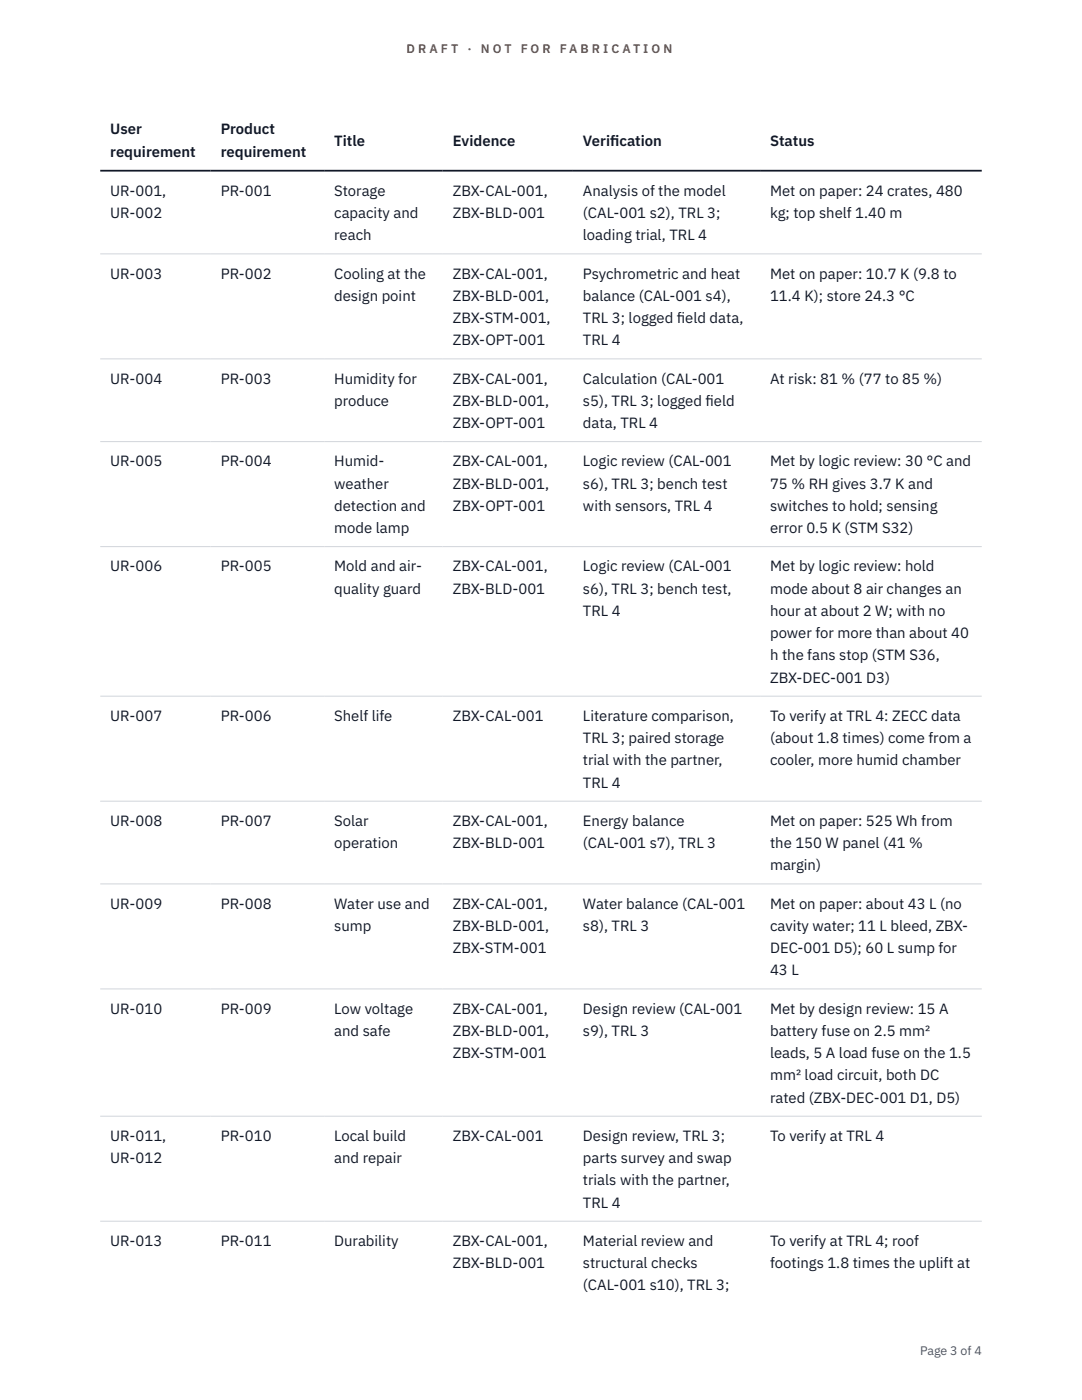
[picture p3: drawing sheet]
<svg xmlns="http://www.w3.org/2000/svg" width="216mm" height="279mm" viewBox="0 0 216 279" stroke-linecap="round" stroke-linejoin="round" font-family="sans-serif">
<defs><g id="words">
<g font-size="3" fill="#111827">
<text x="22" y="26.8">User</text>
<text x="44" y="26.8">Product</text>
<text x="66.7" y="29.1">Title</text>
<text x="90.3" y="29.1">Evidence</text>
<text x="116.3" y="29.1">Verif</text>
<text x="121.8" y="29.1">ication</text>
<text x="153.7" y="29.1">Status</text>
<text x="22" y="31.3">requirement</text>
<text x="44" y="31.3">requirement</text>
<text x="22" y="39.1">UR-001,</text>
<text x="44" y="39.1">PR-001</text>
<text x="66.7" y="39.1">Storage</text>
<text x="90.3" y="39.1">ZBX-CAL-001,</text>
<text x="116.3" y="39.1">Analysis of the model</text>
<text x="153.7" y="39.1">Met on paper: 24 crates, 480</text>
<text x="22" y="43.5">UR-002</text>
<text x="66.7" y="43.5">capacity and</text>
<text x="66.7" y="48">reach</text>
<text x="90.3" y="43.5">ZBX-BLD-001</text>
<text x="116.3" y="43.5">(CAL-001 s2), TRL 3;</text>
<text x="116.3" y="48">loading trial, TRL 4</text>
<text x="153.7" y="43.5">kg; top shelf 1.40 m</text>
<text x="22" y="55.6">UR-003</text>
<text x="44" y="55.6">PR-002</text>
<text x="66.7" y="55.6">Cooling at the</text>
<text x="90.3" y="55.6">ZBX-CAL-001,</text>
<text x="116.3" y="55.6">Psychrometric and heat</text>
<text x="153.7" y="55.6">Met on paper: 10.7 K (9.8 to</text>
<text x="66.7" y="60">design point</text>
<text x="90.3" y="60">ZBX-BLD-001,</text>
<text x="90.3" y="64.5">ZBX-STM-001,</text>
<text x="116.3" y="60">balance (CAL-001 s4),</text>
<text x="116.3" y="64.5">TRL 3; logged f</text>
<text x="135.1" y="64.5">ield data,</text>
<text x="153.7" y="60">11.4 K); store 24.3 °C</text>
<text x="90.3" y="68.9">ZBX-OPT-001</text>
<text x="116.3" y="68.9">TRL 4</text>
<text x="22" y="76.5">UR-004</text>
<text x="44" y="76.5">PR-003</text>
<text x="66.7" y="76.5">Humidity for</text>
<text x="90.3" y="76.5">ZBX-CAL-001,</text>
<text x="116.3" y="76.5">Calculation (CAL-001</text>
<text x="153.7" y="76.5">At risk: 81 % (77 to 85 %)</text>
<text x="66.7" y="81">produce</text>
<text x="90.3" y="81">ZBX-BLD-001,</text>
<text x="116.3" y="81">s5), TRL 3; logged f</text>
<text x="140.8" y="81">ield</text>
<text x="90.3" y="85.4">ZBX-OPT-001</text>
<text x="116.3" y="85.4">data, TRL 4</text>
<text x="22" y="93.1">UR-005</text>
<text x="44" y="93.1">PR-004</text>
<text x="66.7" y="93.1">Humid-</text>
<text x="90.3" y="93.1">ZBX-CAL-001,</text>
<text x="116.3" y="93.1">Logic review (CAL-001</text>
<text x="153.7" y="93.1">Met by logic review: 30 °C and</text>
<text x="66.7" y="97.5">weather</text>
<text x="66.7" y="101.9">detection and</text>
<text x="90.3" y="97.5">ZBX-BLD-001,</text>
<text x="90.3" y="101.9">ZBX-OPT-001</text>
<text x="116.3" y="97.5">s6), TRL 3; bench test</text>
<text x="116.3" y="101.9">with sensors, TRL 4</text>
<text x="153.7" y="97.5">75 % RH gives 3.7 K and</text>
<text x="153.7" y="101.9">switches to hold; sensing</text>
<text x="66.7" y="106.4">mode lamp</text>
<text x="153.7" y="106.4">error 0.5 K (STM S32)</text>
<text x="22" y="114">UR-006</text>
<text x="44" y="114">PR-005</text>
<text x="66.7" y="114">Mold and air-</text>
<text x="66.7" y="118.5">quality guard</text>
<text x="90.3" y="114">ZBX-CAL-001,</text>
<text x="90.3" y="118.5">ZBX-BLD-001</text>
<text x="116.3" y="114">Logic review (CAL-001</text>
<text x="116.3" y="118.5">s6), TRL 3; bench test,</text>
<text x="153.7" y="114">Met by logic review: hold</text>
<text x="153.7" y="118.5">mode about 8 air changes an</text>
<text x="116.3" y="122.9">TRL 4</text>
<text x="153.7" y="122.9">hour at about 2 W; with no</text>
<text x="153.7" y="127.3">power for more than about 40</text>
<text x="153.7" y="131.8">h the fans stop (STM S36,</text>
<text x="153.7" y="136.2">ZBX-DEC-001 D3)</text>
<text x="22" y="143.9">UR-007</text>
<text x="44" y="143.9">PR-006</text>
<text x="66.7" y="143.9">Shelf life</text>
<text x="90.3" y="143.9">ZBX-CAL-001</text>
<text x="116.3" y="143.9">Literature comparison,</text>
<text x="153.7" y="143.9">To verify at TRL 4: ZECC data</text>
<text x="116.3" y="148.3">TRL 3; paired storage</text>
<text x="153.7" y="148.3">(about 1.8 times) come from a</text>
<text x="116.3" y="152.7">trial with the partner,</text>
<text x="153.7" y="152.7">cooler, more humid chamber</text>
<text x="116.3" y="157.2">TRL 4</text>
<text x="22" y="164.8">UR-008</text>
<text x="44" y="164.8">PR-007</text>
<text x="66.7" y="164.8">Solar</text>
<text x="90.3" y="164.8">ZBX-CAL-001,</text>
<text x="116.3" y="164.8">Energy balance</text>
<text x="153.7" y="164.8">Met on paper: 525 Wh from</text>
<text x="66.7" y="169.3">operation</text>
<text x="90.3" y="169.3">ZBX-BLD-001</text>
<text x="116.3" y="169.3">(CAL-001 s7), TRL 3</text>
<text x="153.7" y="169.3">the 150 W panel (41 %</text>
<text x="153.7" y="173.7">margin)</text>
<text x="22" y="181.3">UR-009</text>
<text x="44" y="181.3">PR-008</text>
<text x="66.7" y="181.3">Water use and</text>
<text x="66.7" y="185.8">sump</text>
<text x="90.3" y="181.3">ZBX-CAL-001,</text>
<text x="90.3" y="185.8">ZBX-BLD-001,</text>
<text x="116.3" y="181.3">Water balance (CAL-001</text>
<text x="116.3" y="185.8">s8), TRL 3</text>
<text x="153.7" y="181.3">Met on paper: about 43 L (no</text>
<text x="153.7" y="185.8">cavity water; 11 L bleed, ZBX-</text>
<text x="90.3" y="190.2">ZBX-STM-001</text>
<text x="153.7" y="190.2">DEC-001 D5); 60 L sump for</text>
<text x="153.7" y="194.7">43 L</text>
<text x="22" y="202.3">UR-010</text>
<text x="44" y="202.3">PR-009</text>
<text x="66.7" y="202.3">Low voltage</text>
<text x="90.3" y="202.3">ZBX-CAL-001,</text>
<text x="116.3" y="202.3">Design review (CAL-001</text>
<text x="153.7" y="202.3">Met by design review: 15 A</text>
<text x="66.7" y="206.7">and safe</text>
<text x="90.3" y="206.7">ZBX-BLD-001,</text>
<text x="116.3" y="206.7">s9), TRL 3</text>
<text x="153.7" y="206.7">battery fuse on 2.5 mm²</text>
<text x="90.3" y="211.2">ZBX-STM-001</text>
<text x="153.7" y="211.2">leads, 5 A load fuse on the 1.5</text>
<text x="153.7" y="215.6">mm² load circuit, both DC</text>
<text x="153.7" y="220.1">rated (ZBX-DEC-001 D1, D5)</text>
<text x="22" y="227.7">UR-011,</text>
<text x="44" y="227.7">PR-010</text>
<text x="66.7" y="227.7">Local build</text>
<text x="90.3" y="227.7">ZBX-CAL-001</text>
<text x="116.3" y="227.7">Design review, TRL 3;</text>
<text x="153.7" y="227.7">To verify at TRL 4</text>
<text x="22" y="232.1">UR-012</text>
<text x="66.7" y="232.1">and repair</text>
<text x="116.3" y="232.1">parts survey and swap</text>
<text x="116.3" y="236.6">trials with the partner,</text>
<text x="116.3" y="241">TRL 4</text>
<text x="22" y="248.6">UR-013</text>
<text x="44" y="248.6">PR-011</text>
<text x="66.7" y="248.6">Durability</text>
<text x="90.3" y="248.6">ZBX-CAL-001,</text>
<text x="116.3" y="248.6">Material review and</text>
<text x="153.7" y="248.6">To verify at TRL 4; roof</text>
<text x="90.3" y="253.1">ZBX-BLD-001</text>
<text x="116.3" y="253.1">structural checks</text>
<text x="116.3" y="257.5">(CAL-001 s10), TRL 3;</text>
<text x="153.7" y="253.1">footings 1.8 times the uplift at</text>
</g>
<g font-size="2.5" fill="#b45309">
<text x="81.1" y="10.5">D R A F T</text>
<text x="93.3" y="10.5">·</text>
<text x="95.9" y="10.5">N O T</text>
<text x="103.9" y="10.5">F O R</text>
<text x="111.7" y="10.5">F A B R I C A T I O N</text>
</g>
<text font-size="2.5" fill="#4b5563" x="183.6" y="270.3">Page 3 of 4</text>
</g></defs>
<path d="M20 50.7h175.9M20 71.6h175.9M20 88.1h175.9M20 109.1h175.9M20 138.9h175.9M20 159.9h175.9M20 176.4h175.9M20 197.4h175.9M20 222.8h175.9M20 243.7h175.9" fill="none" stroke="#d1d5db" stroke-width=".2"/>
<path d="M20 34.1h175.9" fill="none" stroke="#111827" stroke-width=".35"/>
<use href="#words"/>
</svg>
